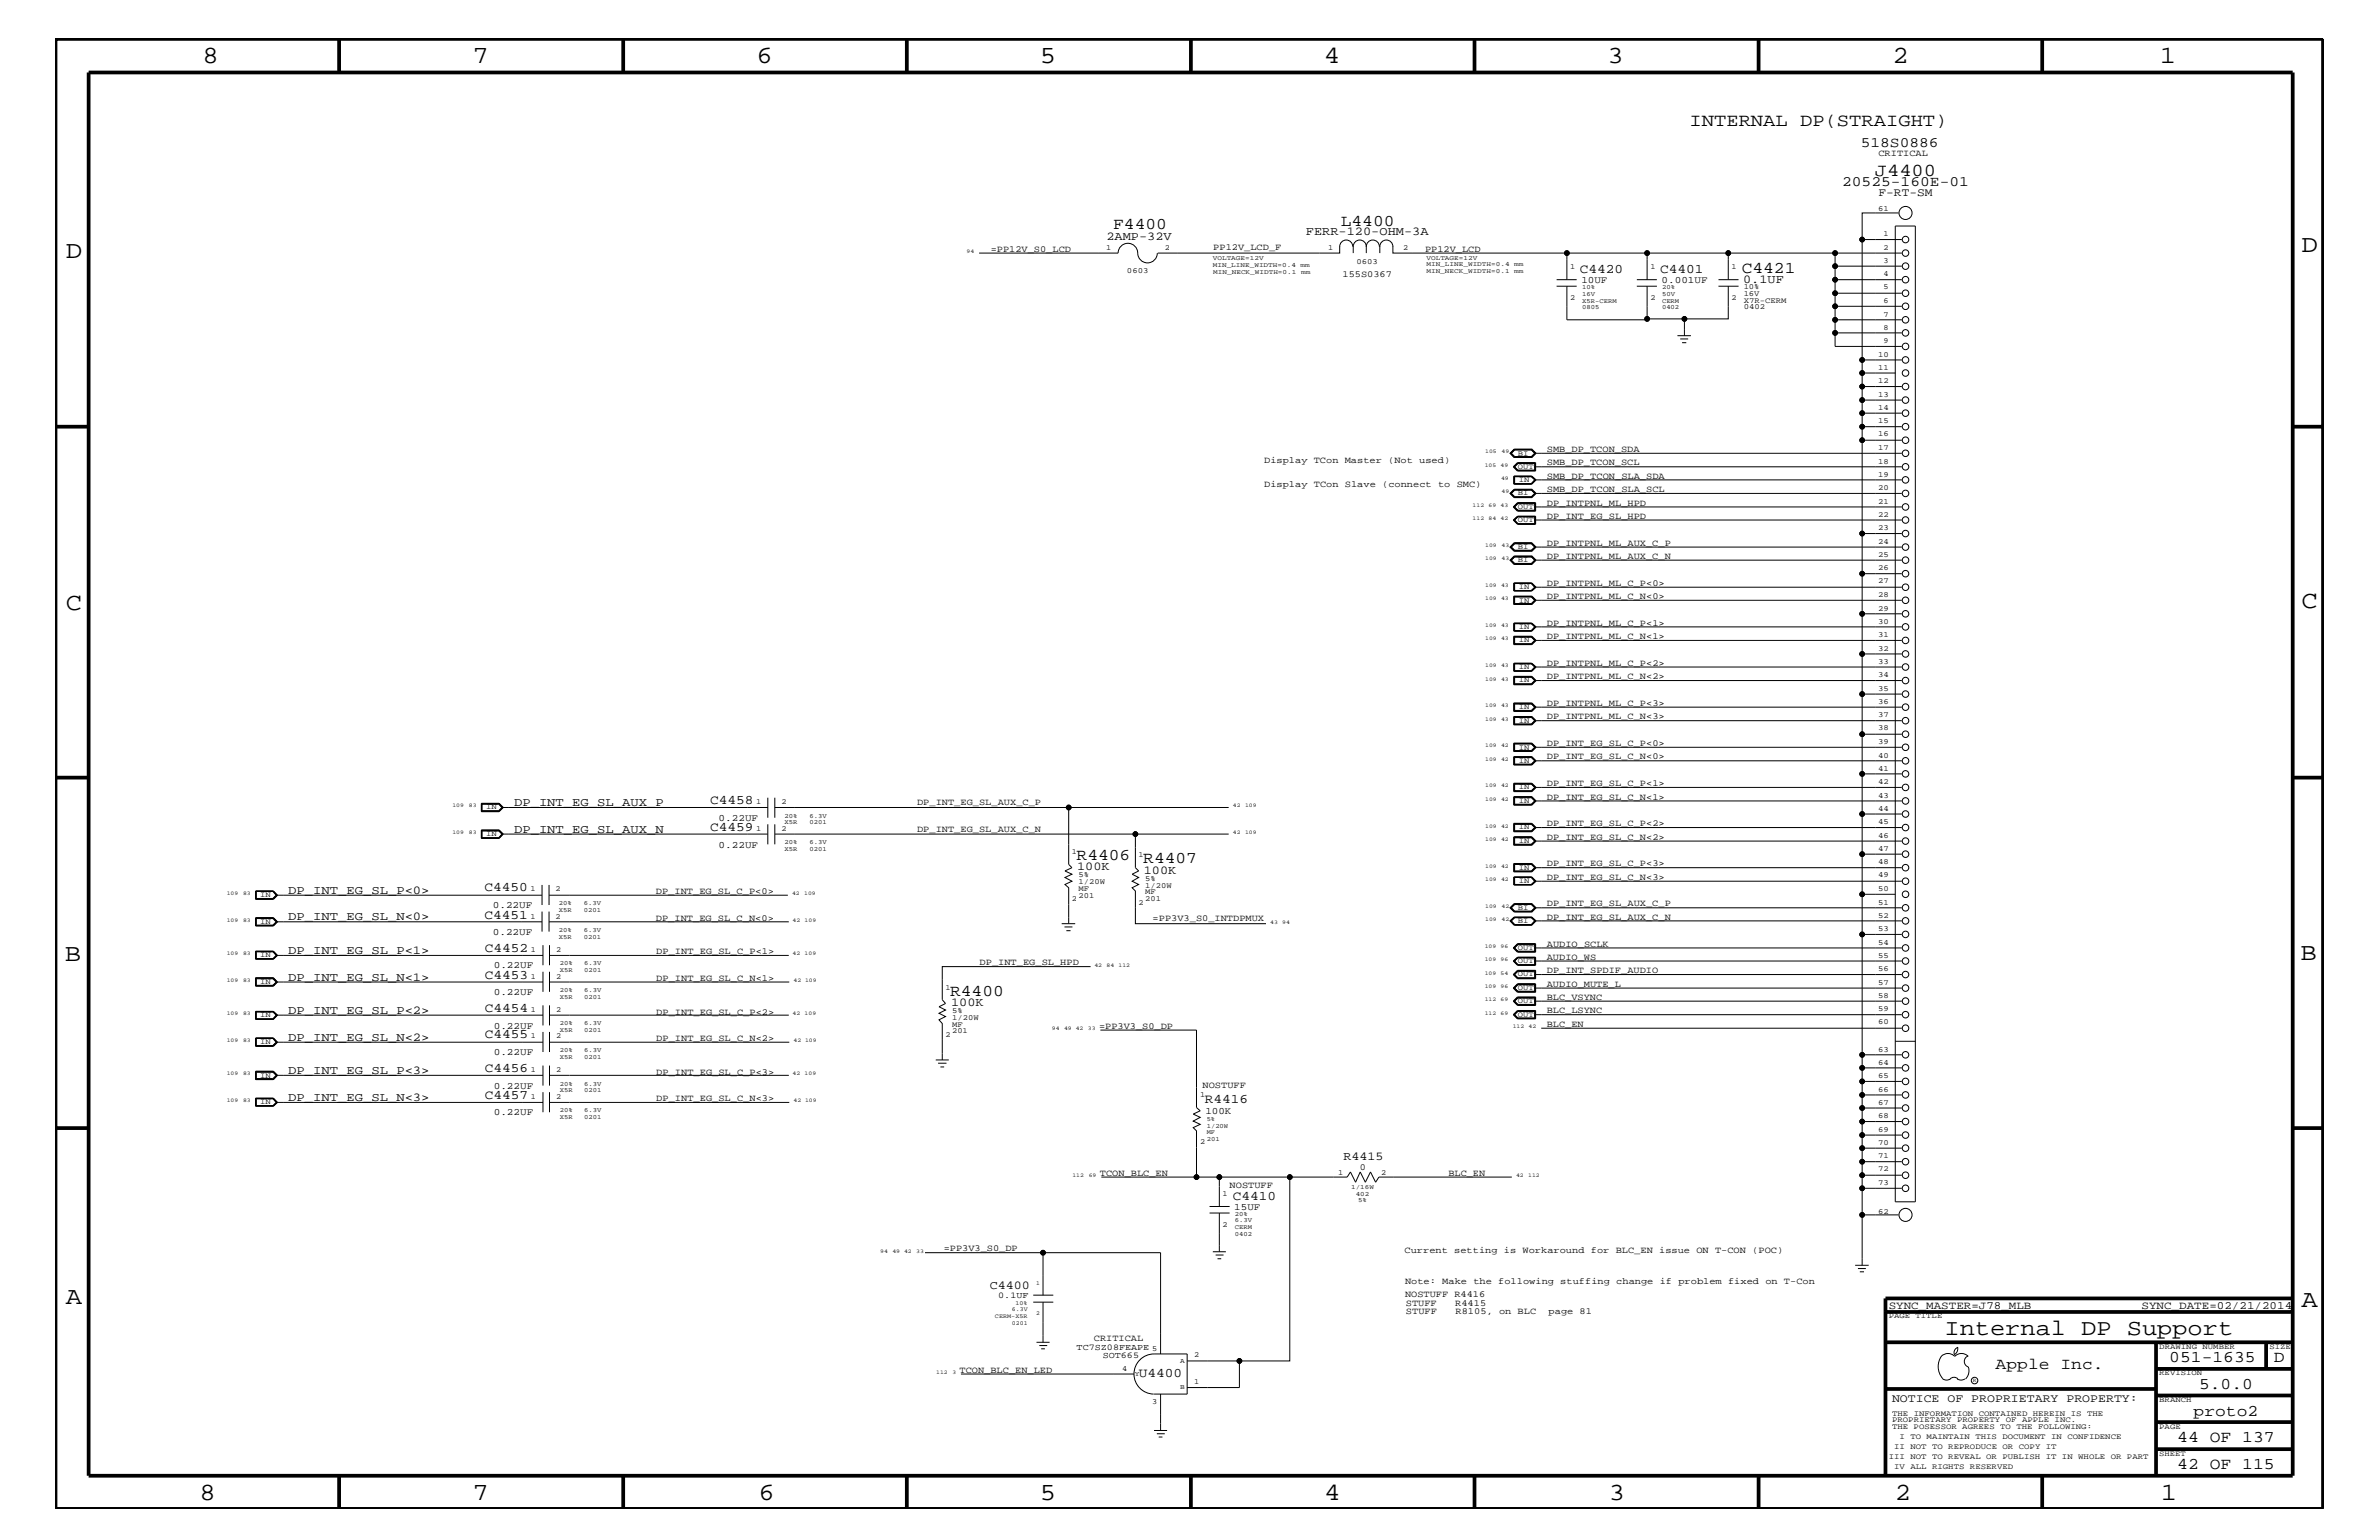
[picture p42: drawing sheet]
<svg xmlns="http://www.w3.org/2000/svg" width="432mm" height="279mm" viewBox="0 0 432 279" stroke-linecap="round" stroke-linejoin="round" font-family="sans-serif">
<defs><g id="words">
<g font-size="4.5">
<text x="36.7" y="11.5">8</text>
<text x="85.8" y="11.5">7</text>
<text x="137.3" y="11.5">6</text>
<text x="188.7" y="11.5">5</text>
<text x="240.3" y="11.5">4</text>
<text x="291.8" y="11.5">3</text>
<text x="343.5" y="11.5">2</text>
<text x="392" y="11.5">1</text>
<text x="11.9" y="46.8">D</text>
<text x="417.7" y="45.7">D</text>
<text x="11.9" y="110.6">C</text>
<text x="417.7" y="110.3">C</text>
<text x="11.8" y="174.3">B</text>
<text x="417.6" y="174.2">B</text>
<text x="11.9" y="236.7">A</text>
<text x="417.7" y="237.1">A</text>
<text x="36.2" y="272.1">8</text>
<text x="85.8" y="272.1">7</text>
<text x="137.7" y="272.1">6</text>
<text x="188.7" y="272.1">5</text>
<text x="240.4" y="272.1">4</text>
<text x="292" y="272.1">3</text>
<text x="343.9" y="272.1">2</text>
<text x="392.2" y="272.1">1</text>
</g>
<text font-size="4.1" x="352.9" y="242.3">Internal DP Support</text>
<g font-size="3.3">
<text x="306.7" y="22.9">INTERNAL DP(STRAIGHT)</text>
<text x="340.3" y="31.9">J4400</text>
</g>
<g font-size="3">
<text x="202.1" y="41.5">F4400</text>
<text x="243.4" y="40.9">L4400</text>
<text x="316.1" y="49.6">C4421</text>
<text x="195.4" y="156.1">R4406</text>
<text x="207.5" y="156.7">R4407</text>
<text x="172.5" y="180.7">R4400</text>
<text x="362.2" y="248.4">Apple Inc.</text>
<text x="393.7" y="247.1">051-1635</text>
<text x="399.2" y="252">5.0.0</text>
<text x="412.7" y="247.1">D</text>
<text x="398.1" y="256.8">proto2</text>
<text x="395.2" y="261.6">44 OF 137</text>
<text x="395.2" y="266.6">42 OF 115</text>
</g>
<g font-size="2.6">
<text x="337.7" y="26.6">518S0886</text>
<text x="334.3" y="33.7">20525-160E-01</text>
</g>
<g font-size="2.4">
<text x="286.8" y="49.6">C4420</text>
<text x="301.3" y="49.6">C4401</text>
<text x="128.9" y="145.9">C4458</text>
<text x="128.9" y="150.7">C4459</text>
<text x="87.9" y="161.7">C4450</text>
<text x="87.9" y="166.7">C4451</text>
<text x="88" y="172.7">C4452</text>
<text x="88" y="177.6">C4453</text>
<text x="88" y="183.6">C4454</text>
<text x="88" y="188.4">C4455</text>
<text x="88" y="194.5">C4456</text>
<text x="88" y="199.3">C4457</text>
<text x="218.7" y="200.2">R4416</text>
<text x="223.8" y="217.7">C4410</text>
<text x="206.7" y="249.9">U4400</text>
</g>
<g font-size="2.2">
<text x="200.8" y="43.5">2AMP-32V</text>
<text x="237" y="42.6">FERR-120-OHM-3A</text>
<text x="316.4" y="51.3">0.1UF</text>
<text x="93.3" y="146.2">DP_INT_EG_SL_AUX_P</text>
<text x="93.3" y="151.1">DP_INT_EG_SL_AUX_N</text>
<text x="195.5" y="157.9">100K</text>
<text x="207.6" y="158.5">100K</text>
<text x="52.3" y="162.2">DP_INT_EG_SL_P&lt;0&gt;</text>
<text x="52.3" y="167">DP_INT_EG_SL_N&lt;0&gt;</text>
<text x="52.3" y="173.1">DP_INT_EG_SL_P&lt;1&gt;</text>
<text x="52.3" y="177.9">DP_INT_EG_SL_N&lt;1&gt;</text>
<text x="52.3" y="184">DP_INT_EG_SL_P&lt;2&gt;</text>
<text x="172.6" y="182.5">100K</text>
<text x="52.3" y="188.8">DP_INT_EG_SL_N&lt;2&gt;</text>
<text x="52.3" y="194.8">DP_INT_EG_SL_P&lt;3&gt;</text>
<text x="52.3" y="199.8">DP_INT_EG_SL_N&lt;3&gt;</text>
<text x="243.8" y="210.5">R4415</text>
<text x="179.7" y="233.8">C4400</text>
</g>
<g font-size="2.1">
<text x="341" y="35.6">F-RT-SM</text>
<text x="343.4" y="254.4">NOTICE OF PROPRIETARY PROPERTY:</text>
</g>
<g font-size="2">
<text x="342.8" y="237.4">SYNC_MASTER=J78_MLB</text>
<text x="388.7" y="237.4">SYNC_DATE=02/21/2014</text>
</g>
<g font-size="1.8">
<text x="287" y="51.3">10UF</text>
<text x="301.6" y="51.3">0.001UF</text>
<text x="130.4" y="149">0.22UF</text>
<text x="130.4" y="153.8">0.22UF</text>
<text x="89.5" y="164.8">0.22UF</text>
<text x="89.5" y="169.7">0.22UF</text>
<text x="89.6" y="175.7">0.22UF</text>
<text x="89.6" y="180.5">0.22UF</text>
<text x="89.6" y="191.5">0.22UF</text>
<text x="89.6" y="186.6">0.22UF</text>
<text x="89.6" y="197.6">0.22UF</text>
<text x="89.6" y="202.4">0.22UF</text>
<text x="218.8" y="202">100K</text>
<text x="224" y="219.5">15UF</text>
</g>
<g font-size="1.7">
<text x="341" y="28.3">CRITICAL</text>
<text x="179.8" y="45.7">=PP12V_S0_LCD</text>
<text x="220.2" y="45.4">PP12V_LCD_F</text>
<text x="258.7" y="45.7">PP12V_LCD</text>
<text x="243.7" y="50.2">155S0367</text>
<text x="229.4" y="83.9">Display TCon Master (Not used)</text>
<text x="280.8" y="82">SMB_DP_TCON_SDA</text>
<text x="229.4" y="88.4">Display TCon Slave (connect to SMC)</text>
<text x="280.8" y="84.4">SMB_DP_TCON_SCL</text>
<text x="280.8" y="86.9">SMB_DP_TCON_SLA_SDA</text>
<text x="280.8" y="89.3">SMB_DP_TCON_SLA_SCL</text>
<text x="280.8" y="94.2">DP_INT_EG_SL_HPD</text>
<text x="280.8" y="91.7">DP_INTPNL_ML_HPD</text>
<text x="280.8" y="99">DP_INTPNL_ML_AUX_C_P</text>
<text x="280.8" y="101.4">DP_INTPNL_ML_AUX_C_N</text>
<text x="280.8" y="106.3">DP_INTPNL_ML_C_P&lt;0&gt;</text>
<text x="280.8" y="113.6">DP_INTPNL_ML_C_P&lt;1&gt;</text>
<text x="280.8" y="108.7">DP_INTPNL_ML_C_N&lt;0&gt;</text>
<text x="280.8" y="115.9">DP_INTPNL_ML_C_N&lt;1&gt;</text>
<text x="280.8" y="123.2">DP_INTPNL_ML_C_N&lt;2&gt;</text>
<text x="280.8" y="120.8">DP_INTPNL_ML_C_P&lt;2&gt;</text>
<text x="280.8" y="130.5">DP_INTPNL_ML_C_N&lt;3&gt;</text>
<text x="280.8" y="128">DP_INTPNL_ML_C_P&lt;3&gt;</text>
<text x="280.8" y="137.8">DP_INT_EG_SL_C_N&lt;0&gt;</text>
<text x="280.8" y="135.3">DP_INT_EG_SL_C_P&lt;0&gt;</text>
<text x="280.8" y="142.6">DP_INT_EG_SL_C_P&lt;1&gt;</text>
<text x="166.5" y="146">DP_INT_EG_SL_AUX_C_P</text>
<text x="280.8" y="149.9">DP_INT_EG_SL_C_P&lt;2&gt;</text>
<text x="280.8" y="145.1">DP_INT_EG_SL_C_N&lt;1&gt;</text>
<text x="166.5" y="150.9">DP_INT_EG_SL_AUX_C_N</text>
<text x="280.8" y="152.3">DP_INT_EG_SL_C_N&lt;2&gt;</text>
<text x="280.8" y="157.2">DP_INT_EG_SL_C_P&lt;3&gt;</text>
<text x="280.8" y="159.6">DP_INT_EG_SL_C_N&lt;3&gt;</text>
<text x="119" y="162.2">DP_INT_EG_SL_C_P&lt;0&gt;</text>
<text x="119" y="167.1">DP_INT_EG_SL_C_N&lt;0&gt;</text>
<text x="209.2" y="167.1">=PP3V3_S0_INTDPMUX</text>
<text x="280.8" y="166.9">DP_INT_EG_SL_AUX_C_N</text>
<text x="280.8" y="164.5">DP_INT_EG_SL_AUX_C_P</text>
<text x="119.1" y="173.2">DP_INT_EG_SL_C_P&lt;1&gt;</text>
<text x="280.8" y="171.7">AUDIO_SCLK</text>
<text x="119.1" y="178">DP_INT_EG_SL_C_N&lt;1&gt;</text>
<text x="177.8" y="175">DP_INT_EG_SL_HPD</text>
<text x="280.8" y="179">AUDIO_MUTE_L</text>
<text x="280.8" y="174.2">AUDIO_WS</text>
<text x="280.8" y="176.6">DP_INT_SPDIF_AUDIO</text>
<text x="119.1" y="184.1">DP_INT_EG_SL_C_P&lt;2&gt;</text>
<text x="280.8" y="183.8">BLC_LSYNC</text>
<text x="280.8" y="181.4">BLC_VSYNC</text>
<text x="119.1" y="188.9">DP_INT_EG_SL_C_N&lt;2&gt;</text>
<text x="199.5" y="186.6">=PP3V3_S0_DP</text>
<text x="280.8" y="186.3">BLC_EN</text>
<text x="119.1" y="195">DP_INT_EG_SL_C_P&lt;3&gt;</text>
<text x="218.3" y="197.4">NOSTUFF</text>
<text x="119.1" y="199.8">DP_INT_EG_SL_C_N&lt;3&gt;</text>
<text x="199.6" y="213.3">TCON_BLC_EN</text>
<text x="223.2" y="215.6">NOSTUFF</text>
<text x="246.8" y="212.2">0</text>
<text x="262.9" y="213.4">BLC_EN</text>
<text x="171.3" y="227">=PP3V3_S0_DP</text>
<text x="254.9" y="227.3">Current setting is Workaround for BLC_EN issue ON T-CON (POC)</text>
<text x="255" y="233">Note: Make the following stuffing change if problem fixed on T-Con</text>
<text x="255" y="235.2">NOSTUFF R4416</text>
<text x="255.2" y="238.4">STUFF</text>
<text x="255.2" y="236.9">STUFF</text>
<text x="264.1" y="236.9">R4415</text>
<text x="264.2" y="238.4">R8105, on BLC</text>
<text x="281.1" y="238.4">page 81</text>
<text x="198.5" y="243.3">CRITICAL</text>
<text x="174.2" y="249">TCON_BLC_EN_LED</text>
</g>
<g font-size="1.6">
<text x="181.2" y="235.6">0.1UF</text>
<text x="195.4" y="245">TC7SZ08FEAPE 5</text>
<text x="200.2" y="246.4">SOT665</text>
</g>
<g font-size="1.4">
<text x="340.9" y="38.2">61</text>
<text x="200.7" y="45.3">1</text>
<text x="211.4" y="45.3">2</text>
<text x="241" y="45.3">1</text>
<text x="246.2" y="47.9">0603</text>
<text x="254.7" y="45.3">2</text>
<text x="341.9" y="47.7">3</text>
<text x="341.9" y="45.3">2</text>
<text x="341.9" y="42.9">1</text>
<text x="204.6" y="49.6">0603</text>
<text x="285" y="48.9">1</text>
<text x="299.6" y="48.9">1</text>
<text x="314.3" y="48.9">1</text>
<text x="316.5" y="52.5">10%</text>
<text x="316.5" y="53.6">16V</text>
<text x="341.9" y="50.2">4</text>
<text x="341.9" y="52.5">5</text>
<text x="285" y="54.4">2</text>
<text x="299.6" y="54.4">2</text>
<text x="314.3" y="54.4">2</text>
<text x="316.5" y="54.9">X7R-CERM</text>
<text x="316.5" y="56.1">0402</text>
<text x="341.9" y="59.8">8</text>
<text x="341.9" y="57.4">7</text>
<text x="341.9" y="55">6</text>
<text x="340.9" y="64.7">10</text>
<text x="341.9" y="62.3">9</text>
<text x="340.9" y="72">13</text>
<text x="340.9" y="69.5">12</text>
<text x="340.9" y="67.1">11</text>
<text x="340.9" y="74.4">14</text>
<text x="340.9" y="76.8">15</text>
<text x="275.5" y="82.7">BI</text>
<text x="340.9" y="81.6">17</text>
<text x="340.9" y="79.2">16</text>
<text x="275.5" y="85">OUT</text>
<text x="275.5" y="89.9">BI</text>
<text x="275.7" y="87.5">IN</text>
<text x="340.9" y="86.5">19</text>
<text x="340.9" y="88.9">20</text>
<text x="340.9" y="84.1">18</text>
<text x="275.5" y="92.3">OUT</text>
<text x="275.5" y="94.8">OUT</text>
<text x="340.9" y="91.4">21</text>
<text x="340.9" y="93.8">22</text>
<text x="275.5" y="99.6">BI</text>
<text x="340.9" y="96.2">23</text>
<text x="340.9" y="98.7">24</text>
<text x="340.9" y="101">25</text>
<text x="275.5" y="102.1">BI</text>
<text x="275.7" y="106.9">IN</text>
<text x="340.9" y="105.9">27</text>
<text x="340.9" y="103.5">26</text>
<text x="275.7" y="109.3">IN</text>
<text x="340.9" y="113.1">30</text>
<text x="340.9" y="110.8">29</text>
<text x="340.9" y="108.3">28</text>
<text x="275.7" y="114.2">IN</text>
<text x="275.7" y="116.5">IN</text>
<text x="340.9" y="118.1">32</text>
<text x="340.9" y="115.6">31</text>
<text x="275.7" y="121.4">IN</text>
<text x="275.7" y="123.8">IN</text>
<text x="340.9" y="125.3">35</text>
<text x="340.9" y="122.9">34</text>
<text x="340.9" y="120.4">33</text>
<text x="275.7" y="128.7">IN</text>
<text x="275.7" y="131.1">IN</text>
<text x="340.9" y="130.2">37</text>
<text x="340.9" y="127.7">36</text>
<text x="275.7" y="136">IN</text>
<text x="340.9" y="137.4">40</text>
<text x="340.9" y="135">39</text>
<text x="340.9" y="132.5">38</text>
<text x="275.7" y="138.4">IN</text>
<text x="275.7" y="143.2">IN</text>
<text x="340.9" y="142.3">42</text>
<text x="340.9" y="139.8">41</text>
<text x="88.2" y="146.8">IN</text>
<text x="137.2" y="145.9">1</text>
<text x="141.8" y="145.9">2</text>
<text x="275.7" y="145.7">IN</text>
<text x="340.9" y="149.5">45</text>
<text x="340.9" y="147.1">44</text>
<text x="340.9" y="144.7">43</text>
<text x="88.2" y="151.8">IN</text>
<text x="137.2" y="150.7">1</text>
<text x="141.8" y="150.7">2</text>
<text x="194.6" y="155">1</text>
<text x="206.7" y="155.6">1</text>
<text x="275.7" y="152.9">IN</text>
<text x="275.7" y="150.5">IN</text>
<text x="340.9" y="154.4">47</text>
<text x="340.9" y="152">46</text>
<text x="96.3" y="161.7">1</text>
<text x="100.8" y="161.7">2</text>
<text x="195.7" y="159.2">5%</text>
<text x="195.7" y="161.7">MF</text>
<text x="195.7" y="160.5">1/20W</text>
<text x="207.9" y="159.9">5%</text>
<text x="207.9" y="161.1">1/20W</text>
<text x="275.7" y="157.8">IN</text>
<text x="275.7" y="160.2">IN</text>
<text x="340.9" y="161.7">50</text>
<text x="340.9" y="159.2">49</text>
<text x="340.9" y="156.8">48</text>
<text x="47.2" y="162.8">IN</text>
<text x="47.2" y="167.6">IN</text>
<text x="96.3" y="166.7">1</text>
<text x="100.8" y="166.7">2</text>
<text x="194.6" y="163.5">2</text>
<text x="195.7" y="162.8">201</text>
<text x="206.7" y="164.1">2</text>
<text x="207.9" y="163.5">201</text>
<text x="207.9" y="162.2">MF</text>
<text x="275.5" y="165">BI</text>
<text x="275.5" y="167.5">BI</text>
<text x="340.9" y="166.5">52</text>
<text x="340.9" y="164.1">51</text>
<text x="47.2" y="173.7">IN</text>
<text x="96.4" y="172.7">1</text>
<text x="100.9" y="172.7">2</text>
<text x="275.5" y="172.3">OUT</text>
<text x="340.9" y="173.8">55</text>
<text x="340.9" y="171.4">54</text>
<text x="340.9" y="168.9">53</text>
<text x="47.2" y="178.5">IN</text>
<text x="96.4" y="177.6">1</text>
<text x="100.9" y="177.6">2</text>
<text x="171.6" y="179.6">1</text>
<text x="275.5" y="174.8">OUT</text>
<text x="275.5" y="177.2">OUT</text>
<text x="275.5" y="179.6">OUT</text>
<text x="340.9" y="178.7">57</text>
<text x="340.9" y="176.2">56</text>
<text x="47.2" y="184.6">IN</text>
<text x="96.4" y="183.6">1</text>
<text x="100.9" y="183.6">2</text>
<text x="172.8" y="185">1/20W</text>
<text x="172.8" y="183.8">5%</text>
<text x="275.5" y="184.4">OUT</text>
<text x="275.5" y="182.1">OUT</text>
<text x="340.9" y="185.9">60</text>
<text x="340.9" y="183.5">59</text>
<text x="340.9" y="181">58</text>
<text x="47.2" y="189.4">IN</text>
<text x="96.4" y="188.4">1</text>
<text x="100.9" y="188.4">2</text>
<text x="171.6" y="188.1">2</text>
<text x="172.8" y="187.5">201</text>
<text x="172.8" y="186.3">MF</text>
<text x="340.9" y="190.8">63</text>
<text x="47.2" y="195.5">IN</text>
<text x="96.4" y="194.5">1</text>
<text x="100.9" y="194.5">2</text>
<text x="340.9" y="195.6">65</text>
<text x="340.9" y="193.2">64</text>
<text x="47.2" y="200.3">IN</text>
<text x="96.4" y="199.3">1</text>
<text x="100.9" y="199.3">2</text>
<text x="217.8" y="199.1">1</text>
<text x="340.9" y="202.9">68</text>
<text x="340.9" y="200.4">67</text>
<text x="340.9" y="198.1">66</text>
<text x="217.8" y="207.6">2</text>
<text x="340.9" y="207.7">70</text>
<text x="340.9" y="205.3">69</text>
<text x="242.9" y="213.2">1</text>
<text x="250.7" y="213.2">2</text>
<text x="340.9" y="215">73</text>
<text x="340.9" y="212.5">72</text>
<text x="340.9" y="210.2">71</text>
<text x="221.9" y="217">1</text>
<text x="340.9" y="220.2">62</text>
<text x="221.9" y="222.5">2</text>
<text x="342.8" y="239.2">PAGE TITLE</text>
<text x="391.9" y="244.7">DRAWING NUMBER</text>
<text x="411.9" y="244.7">SIZE</text>
<text x="203.7" y="248.7">4</text>
<text x="216.7" y="251.1">1</text>
<text x="216.7" y="246.2">2</text>
<text x="391.9" y="249.5">REVISION</text>
<text x="209.1" y="254.8">3</text>
<text x="343.4" y="256.8">THE INFORMATION CONTAINED HEREIN IS THE</text>
<text x="391.9" y="254.4">BRANCH</text>
<text x="343.4" y="258">PROPRIETARY PROPERTY OF APPLE INC.</text>
<text x="343.4" y="259.3">THE POSESSOR AGREES TO THE FOLLOWING:</text>
<text x="343.8" y="262.9">II NOT TO REPRODUCE OR COPY IT</text>
<text x="344.8" y="261.1">I TO MAINTAIN THIS DOCUMENT IN CONFIDENCE</text>
<text x="391.9" y="259.3">PAGE</text>
<text x="342.8" y="264.7">III NOT TO REVEAL OR PUBLISH IT IN WHOLE OR PART</text>
<text x="343.8" y="266.6">IV ALL RIGHTS RESERVED</text>
<text x="391.9" y="264.1">SHEET</text>
</g>
<g font-size="1.3">
<text x="206" y="249.7">Y</text>
<text x="214.2" y="252">B</text>
<text x="214.2" y="247.3">A</text>
</g>
<g font-size="1.2">
<text x="220.1" y="47.2">VOLTAGE=12V</text>
<text x="258.9" y="47.1">VOLTAGE=12V</text>
<text x="220.1" y="48.5">MIN_LINE_WIDTH=0.4</text>
<text x="220.2" y="49.7">MIN_NECK_WIDTH=0.1</text>
<text x="236.1" y="48.5">mm</text>
<text x="236.2" y="49.7">mm</text>
<text x="258.9" y="49.6">MIN_NECK_WIDTH=0.1</text>
<text x="258.9" y="48.3">MIN_LINE_WIDTH=0.4</text>
<text x="274.8" y="49.6">mm</text>
<text x="274.8" y="48.3">mm</text>
<text x="287.2" y="52.5">10%</text>
<text x="287.2" y="53.6">16V</text>
<text x="301.7" y="52.5">20%</text>
<text x="301.7" y="53.6">50V</text>
<text x="287.2" y="56.1">0805</text>
<text x="287.2" y="54.9">X5R-CERM</text>
<text x="301.7" y="54.9">CERM</text>
<text x="301.7" y="56.1">0402</text>
<text x="142.4" y="148.4">20%</text>
<text x="142.4" y="149.5">X5R</text>
<text x="146.9" y="149.5">0201</text>
<text x="146.9" y="148.4">6.3V</text>
<text x="142.4" y="154.4">X5R</text>
<text x="142.4" y="153.2">20%</text>
<text x="146.9" y="154.4">0201</text>
<text x="146.9" y="153.2">6.3V</text>
<text x="101.4" y="164.2">20%</text>
<text x="101.4" y="165.4">X5R</text>
<text x="106" y="165.4">0201</text>
<text x="106" y="164.2">6.3V</text>
<text x="101.4" y="169">20%</text>
<text x="101.4" y="170.3">X5R</text>
<text x="106" y="170.3">0201</text>
<text x="106" y="169">6.3V</text>
<text x="101.6" y="175.1">20%</text>
<text x="101.6" y="176.3">X5R</text>
<text x="101.6" y="179.9">20%</text>
<text x="106" y="175.1">6.3V</text>
<text x="106" y="176.3">0201</text>
<text x="106" y="179.9">6.3V</text>
<text x="101.6" y="181.2">X5R</text>
<text x="106" y="181.2">0201</text>
<text x="101.6" y="190.9">20%</text>
<text x="101.6" y="186">20%</text>
<text x="101.6" y="187.2">X5R</text>
<text x="106" y="190.9">6.3V</text>
<text x="106" y="187.2">0201</text>
<text x="106" y="186">6.3V</text>
<text x="101.6" y="197">20%</text>
<text x="101.6" y="192.1">X5R</text>
<text x="106" y="197">6.3V</text>
<text x="106" y="192.1">0201</text>
<text x="101.6" y="201.8">20%</text>
<text x="101.6" y="203">X5R</text>
<text x="101.6" y="198.1">X5R</text>
<text x="106" y="203">0201</text>
<text x="106" y="201.8">6.3V</text>
<text x="106" y="198.1">0201</text>
<text x="219" y="203.4">5%</text>
<text x="219" y="204.6">1/20W</text>
<text x="219" y="205.8">MF</text>
<text x="219" y="207">201</text>
<text x="245.2" y="215.8">1/16W</text>
<text x="224.1" y="220.7">20%</text>
<text x="224.1" y="221.8">6.3V</text>
<text x="246.1" y="216.9">402</text>
<text x="246.5" y="218.1">5%</text>
<text x="224.1" y="223">CERM</text>
<text x="224.1" y="224.2">0402</text>
</g>
<g font-size="1.1">
<text x="188" y="233.2">1</text>
<text x="180.6" y="239.1">CERM-X5R</text>
<text x="183.6" y="237.9">6.3V</text>
<text x="184.3" y="236.8">10%</text>
<text x="188" y="238.6">2</text>
<text x="183.6" y="240.3">0201</text>
</g>
<g font-size="1">
<text x="175.4" y="45.9">94</text>
<text x="269.6" y="82.2">105</text>
<text x="272.5" y="82.2">49</text>
<text x="269.5" y="84.7">105</text>
<text x="272.4" y="84.7">49</text>
<text x="272.5" y="87.1">49</text>
<text x="272.5" y="89.5">49</text>
<text x="267.3" y="92">112</text>
<text x="267.3" y="94.3">112</text>
<text x="270.2" y="92">69</text>
<text x="270.2" y="94.3">84</text>
<text x="272.4" y="92">43</text>
<text x="272.4" y="94.3">42</text>
<text x="269.6" y="99.3">109</text>
<text x="269.6" y="101.6">109</text>
<text x="272.5" y="99.3">43</text>
<text x="272.5" y="101.6">43</text>
<text x="269.6" y="106.5">109</text>
<text x="272.5" y="106.5">43</text>
<text x="269.6" y="108.9">109</text>
<text x="269.6" y="113.7">109</text>
<text x="272.5" y="108.9">43</text>
<text x="272.5" y="113.7">43</text>
<text x="269.6" y="116.2">109</text>
<text x="272.5" y="116.2">43</text>
<text x="269.6" y="121">109</text>
<text x="269.6" y="123.5">109</text>
<text x="272.5" y="121">43</text>
<text x="272.5" y="123.5">43</text>
<text x="269.6" y="128.3">109</text>
<text x="269.6" y="130.8">109</text>
<text x="272.5" y="128.3">43</text>
<text x="272.5" y="130.8">43</text>
<text x="269.6" y="135.6">109</text>
<text x="272.5" y="135.6">42</text>
<text x="269.6" y="138">109</text>
<text x="269.6" y="142.9">109</text>
<text x="272.5" y="138">42</text>
<text x="272.5" y="142.9">42</text>
<text x="82.1" y="146.5">109</text>
<text x="85.1" y="146.5">83</text>
<text x="223.8" y="146.5">42</text>
<text x="226" y="146.5">109</text>
<text x="269.6" y="145.3">109</text>
<text x="272.5" y="145.3">42</text>
<text x="82.1" y="151.3">109</text>
<text x="85.1" y="151.3">83</text>
<text x="223.8" y="151.3">42</text>
<text x="226" y="151.3">109</text>
<text x="269.6" y="152.6">109</text>
<text x="269.6" y="150.1">109</text>
<text x="272.5" y="152.6">42</text>
<text x="272.5" y="150.1">42</text>
<text x="269.6" y="157.4">109</text>
<text x="269.6" y="159.9">109</text>
<text x="272.5" y="157.4">42</text>
<text x="272.5" y="159.9">42</text>
<text x="41.1" y="162.4">109</text>
<text x="41.1" y="167.2">109</text>
<text x="44.1" y="162.4">83</text>
<text x="44.1" y="167.2">83</text>
<text x="143.8" y="162.4">42</text>
<text x="143.8" y="167.2">42</text>
<text x="146" y="162.4">109</text>
<text x="146" y="167.2">109</text>
<text x="230.5" y="167.6">43</text>
<text x="232.7" y="167.6">94</text>
<text x="269.6" y="164.7">109</text>
<text x="269.6" y="167.1">109</text>
<text x="272.5" y="164.7">42</text>
<text x="272.5" y="167.1">42</text>
<text x="41.1" y="173.3">109</text>
<text x="44.1" y="173.3">83</text>
<text x="143.8" y="173.3">42</text>
<text x="146" y="173.3">109</text>
<text x="269.5" y="172">109</text>
<text x="272.4" y="172">96</text>
<text x="41.1" y="178.2">109</text>
<text x="44.1" y="178.2">83</text>
<text x="144" y="178.2">42 109</text>
<text x="198.6" y="175.4">42</text>
<text x="200.8" y="175.4">84</text>
<text x="203" y="175.4">112</text>
<text x="269.5" y="174.4">109</text>
<text x="269.5" y="176.8">109</text>
<text x="269.5" y="179.3">109</text>
<text x="272.4" y="174.4">96</text>
<text x="272.4" y="176.8">54</text>
<text x="272.4" y="179.3">96</text>
<text x="41.1" y="184.2">109</text>
<text x="44.1" y="184.2">83</text>
<text x="143.8" y="184.2">42</text>
<text x="146" y="184.2">109</text>
<text x="269.5" y="184.1">112</text>
<text x="269.5" y="181.6">112</text>
<text x="272.4" y="184.1">69</text>
<text x="272.4" y="181.6">69</text>
<text x="41.1" y="189.1">109</text>
<text x="44.1" y="189.1">83</text>
<text x="144" y="189.1">42 109</text>
<text x="190.9" y="186.9">94</text>
<text x="193.1" y="186.9">49 42</text>
<text x="197.4" y="186.9">33</text>
<text x="274.6" y="186.5">112</text>
<text x="277.5" y="186.5">42</text>
<text x="41.1" y="195.1">109</text>
<text x="44.1" y="195.1">83</text>
<text x="143.8" y="195.1">42</text>
<text x="146" y="195.1">109</text>
<text x="41.1" y="200">109</text>
<text x="44.1" y="200">83</text>
<text x="144" y="200">42 109</text>
<text x="194.6" y="213.6">112</text>
<text x="197.6" y="213.6">69</text>
<text x="275.2" y="213.6">42</text>
<text x="277.4" y="213.6">112</text>
<text x="159.8" y="227.3">94</text>
<text x="162" y="227.3">49 42</text>
<text x="166.3" y="227.3">33</text>
<text x="169.9" y="249.3">112</text>
<text x="172.9" y="249.3">3</text>
<text x="358.1" y="250.7">R</text>
</g>
</g></defs>
<g fill="none" stroke="#000" stroke-width=".18">
<path d="M344.6 38.6h-6.6v4.9h7.2M177.7 45.9h25.2a1.78 1.78 0 0 1 1.8-1.8 1.78 1.78 0 0 1 1.8 1.8 1.78 1.78 0 0 0 1.8 1.8 1.78 1.78 0 0 0 1.8-1.8M243.2 44.6v1.3h-33.1M243.2 44.7a1.19 1.19 0 0 1 1.1-1.2 1.19 1.19 0 0 1 1.2 1.2M245.6 44.7a1.19 1.19 0 0 1 1.2-1.2 1.19 1.19 0 0 1 1.2 1.2 1.19 1.19 0 0 1 1.2-1.2 1.19 1.19 0 0 1 1.2 1.2M245.6 44.6v1.3M248 44.6v1.3M250.4 44.7a1.19 1.19 0 0 1 1.2-1.2 1.19 1.19 0 0 1 1.2 1.2M250.4 44.6v1.3M252.8 44.6v1.3h31.6v4.8M282.5 51.9h3.7M282.5 50.7h3.7"/>
<path d="M284.4 51.9v6.1h14.6v-.1M284.4 45.9h29.3M297.1 51.9h3.6M297.1 50.7h3.6M299 51.9v6h14.7v-6M299 45.9v4.8M305.7 57.9v3M311.9 51.9h3.7M311.9 50.7h3.7M333.1 45.9h-19.4v4.8M338 43.5v21.8M344 41h3.6v177h-3.6z"/>
<path d="M345.2 58h-12.1v2.4M345.2 55.6h-12.1v2.4M345.2 53.2h-12.1v2.4M345.2 50.7h-12.1v2.5M345.2 48.3h-12.1v2.4M345.2 45.9h-12.1v2.4M304.5 60.9h2.4M305 61.5h1.4M305.3 62.2h.8M344 67.7h-6v2.4M345.2 79.9h-7.2v16.9M345.2 77.4h-7.2v2.5"/>
<path d="M345.2 75h-7.2v2.4M345.2 72.6h-7.2v2.4M345.2 70.1h-7.2v2.5M345.2 65.3h-7.2v2.4M345.2 60.4h-12.1v2.5h12.1M274.1 82.2l.7-.7h3.2l.8 .7-.8 .8h-3.2zM274.1 89.5l.7-.7h3.2l.8 .7-.8 .8h-3.2zM274.1 99.3l.7-.8h3.2l.8 .8-.8 .7h-3.2zM274.7 84.7l.7-.8h3.3v1.6h-3.3zM274.7 92l.7-.8h3.3v1.5h-3.3zM274.7 94.3l.7-.6h3.3v1.4h-3.3zM274.7 86.4h3.3l.8 .7-.8 .7h-3.3z"/>
<path d="M274.8 81.6h3.2l.7 .6-.7 .8h-3.2l-.6-.8zM274.8 88.8h3.2l.7 .7-.7 .7h-3.2l-.6-.7zM274.8 98.5h3.2l.7 .8-.7 .6h-3.2l-.6-.6zM274.8 87.7h3.2M274.8 86.4v1.4M274.8 86.5h3.2M274.9 81.6h3.1l.6 .6-.6 .7h-3.1l-.7-.7zM274.9 84.7l.6-.6h3.1v1.2h-3.1zM274.9 88.8h3.1l.6 .7-.6 .7h-3.1l-.7-.7zM274.9 92l.6-.6h3.1v1.2h-3.1zM274.9 98.6h3.1l.6 .7-.6 .6h-3.1l-.7-.6zM274.9 86.5v1.2"/>
<path d="M275.5 93.8l-.6 .5 .6 .7M275.5 84h3.1v1.4h-3.1M275.5 84l-.8 .7 .8 .7M275.5 84l-.7 .7 .7 .7M275.5 91.2l-.8 .8 .8 .7M275.5 93.7l-.8 .6 .8 .8M275.5 93.8l-.7 .5 .7 .7M275.5 95h3.1M275.5 93.8h3.1M278 86.5l.6 .6-.6 .6M278 86.4l.7 .7-.7 .7M278 86.5l.6 .6"/>
<path d="M278.6 82.2l-.6 .6h-3.1l-.6-.6 .6-.6h3.1l.6 .6h66.6M278.6 89.5l-.6 .6h-3.1l-.6-.6 .6-.6h3.1l.6 .6h66.6M278.6 99.3l-.6 .6h-3.1M278.6 92h66.6M278.6 94.3h66.6M278.6 87.1h66.6M278.6 84.7h66.6M278.6 93.8v1.2M278.6 87.1l-.6 .6M278.6 91.2v1.5h-3.1M278.6 93.7v1.4M278.6 91.3h-3.1l-.7 .7 .7 .7"/>
<path d="M345.2 99.3h-66.6l-.6-.6h-3.1l-.6 .6 .6 .6M345.2 96.8h-7.2v7.3M274.1 101.6l.7-.7h3.2l.8 .7-.8 .8h-3.2zM274.2 101.6l.6-.6h3.2l.7 .6-.7 .8h-3.2zM274.2 101.6l.7-.6h3.1l.6 .6-.6 .7h-3.1zM274.7 105.8h3.3l.8 .7-.8 .7h-3.3zM274.7 108.1h3.3l.8 .8-.8 .8h-3.3zM274.7 113.1h3.3l.8 .6-.8 .8h-3.3zM274.7 115.4h3.3l.8 .8-.8 .8h-3.3zM274.8 105.8v1.4M274.8 113.1v1.4M274.8 107.1h3.2"/>
<path d="M274.8 105.9h3.2M274.8 114.4h3.2M274.8 113.1h3.2M274.9 101h3.1l.6 .6h66.6M274.9 101l-.6 .6 .6 .6h3.1l.6-.6M274.9 105.9v1.2M274.9 108.3h3.1l.6 .6-.6 .6h-3.1zM274.9 113.1v1.3M274.9 115.6h3.1l.6 .6-.6 .6h-3.1zM278 108.2h-3.2v1.5M278 115.5h-3.2v1.4h3.2M278 105.9l.6 .6-.6 .6"/>
<path d="M278 105.8l.7 .7-.7 .7M278 105.9l.6 .6M278 108.2l.6 .7-.6 .7h-3.2M278 108.2l.7 .7-.7 .8M278 113.1l.6 .6-.6 .7M278 113.1l.7 .6-.7 .8M278 113.1l.6 .6M278 115.5l.6 .7-.6 .7M278 115.5l.7 .7-.7 .7M278.6 113.7h66.6M278.6 116.2h66.6M278.6 108.9h66.6"/>
<path d="M278.6 106.5h66.6M278.6 106.5l-.6 .6M278.6 113.7l-.6 .7M345.2 118.6h-7.2v7.3M345.2 111.4h-7.2v7.2M345.2 104.1h-7.2v7.3M274.7 120.3h3.3l.8 .7-.8 .8h-3.3zM274.7 122.7h3.3l.8 .8-.8 .7h-3.3zM274.7 127.5h3.3l.8 .8-.8 .8h-3.3zM274.7 130h3.3l.8 .8-.8 .7h-3.3zM274.7 134.8h3.3l.8 .8-.8 .7h-3.3zM274.7 137.3h3.3l.8 .7-.8 .8h-3.3z"/>
<path d="M274.8 120.3v1.5M274.8 129.1v-1.5h3.2l.7 .7-.7 .8M274.8 121.7h3.2M274.8 120.4h3.2M274.8 127.7h3.2M274.9 120.4v1.3M274.9 122.9h3.1l.6 .6-.6 .6h-3.1zM274.9 127.7v1.2h3.1l.6-.6M274.9 130.2h3.1l.6 .6-.6 .5h-3.1zM274.9 135h3.1l.6 .6-.6 .6h-3.1zM274.9 137.4h3.1l.6 .6-.6 .6h-3.1zM278 122.8h-3.2v1.3h3.2"/>
<path d="M278 130.1h-3.2v1.3h3.2M278 134.9h-3.2v1.4M278 137.4h-3.2v1.3h3.2M278 120.4l.6 .6-.6 .7M278 120.3l.7 .7-.7 .8M278 120.4l.6 .6M278 122.8l.6 .7-.6 .6M278 122.8l.7 .7-.7 .6M278 127.7l.6 .6-.6 .7h-3.2M278 127.7l.6 .6M278 130.1l.6 .7-.6 .6M278 130.1l.7 .7-.7 .6"/>
<path d="M278 134.9l.6 .7-.6 .7h-3.2M278 134.9l.7 .7-.7 .7M278 137.4l.6 .6-.6 .7M278 137.4l.7 .6-.7 .7M278.6 138h66.6M278.6 135.6h66.6M278.6 130.8h66.6M278.6 128.3h66.6M278.6 123.5h66.6M278.6 121h66.6M278.6 121l-.6 .7M345.2 133.2h-7.2v7.2"/>
<path d="M345.2 125.9h-7.2v7.3M87.4 145.7h3.2l.8 .8-.8 .8h-3.2zM87.4 150.6h3.2l.8 .7-.8 .8h-3.2zM87.4 147.2h3.2M87.4 145.8h3.2M87.4 150.7h3.2l.7 .6-.7 .8M87.5 145.8v1.4M87.5 150.7h3.1l.6 .6-.6 .7h-3.1zM87.5 145.9h3l.6 .6M90.5 150.7l.6 .6M90.6 145.8l.6 .7-.6 .7M90.6 145.8l.7 .7-.7 .7"/>
<path d="M91.1 151.3h48.3M91.1 146.5h48.3M91.1 146.5l-.6 .6h-3M91.1 151.3l-.6 .7M139.4 144.7v3.7M139.4 149.5v3.7M140.6 144.7v3.7M140.6 149.5v3.7M140.6 151.3h65.5M140.6 146.5h82.4M194 146.5v10.3l.6 .6-1.3 .6 1.3 .6-1.3 .6 1.3 .7-1.3 .6 .7 .6v6.5M223 151.3h-16.9v6.1l.6 .6-1.2 .6 1.2 .6-1.2 .7 1.2 .6-1.2 .6 .6 .6v5.9h23.7"/>
<path d="M274.7 142.1h3.3l.8 .8-.8 .7h-3.3zM274.7 144.6h3.3l.8 .7-.8 .8h-3.3zM274.7 149.4h3.3l.8 .7-.8 .8h-3.3zM274.7 151.8h3.3l.8 .8-.8 .8h-3.3zM274.7 156.7h3.3l.8 .7-.8 .8h-3.3zM274.7 159.1h3.3l.8 .8-.8 .7h-3.3zM274.8 144.6v1.4h3.2M274.8 151.8v1.5h3.2l.7-.7-.7-.8M274.8 159.1v1.5M274.8 144.6h3.2l.6 .7-.6 .7M274.8 153.2h3.2M274.8 151.9h3.2l.6 .7-.6 .6"/>
<path d="M274.8 159.2h3.2M274.9 142.3h3.1l.6 .6-.6 .6h-3.1zM274.9 144.7h3.1l.6 .6-.6 .6h-3.1zM274.9 149.5h3.1l.6 .6-.6 .6h-3.1zM274.9 156.8h3.1l.6 .6-.6 .6h-3.1zM274.9 159.2v1.3M278 142.2h-3.2v1.3h3.2M278 149.5h-3.2v1.3h3.2M278 156.7h-3.2v1.4h3.2M278 144.6l.7 .7-.7 .7M278 142.2l.6 .7-.6 .6M278 142.2l.7 .7-.7 .6"/>
<path d="M278 149.5l.6 .6-.6 .7M278 149.5l.7 .6-.7 .7M278 156.7l.6 .7-.6 .7M278 156.7l.7 .7-.7 .7M278 159.2l.6 .7-.6 .6M278 159.1l.7 .8-.7 .7M278 159.2l.6 .7M278.6 159.9h66.6M278.6 157.4h66.6M278.6 152.6h66.6M278.6 150.1h66.6M278.6 145.3h66.6"/>
<path d="M278.6 142.9h66.6M278.6 152.6l-.6-.6h-3.1v1.2M278.6 152.6l-.6 .6M278.6 159.9l-.6 .6M345.2 155h-7.2v7.2M345.2 147.7h-7.2v7.3M345.2 140.4h-7.2v7.3M46.4 177.4h3.2l.8 .8-.8 .7h-3.2zM46.4 161.7h3.2l.8 .7-.8 .8h-3.2zM46.4 166.5h3.2l.8 .7-.8 .8h-3.2zM46.4 167.9h3.2M46.4 166.6h3.2"/>
<path d="M46.4 178.8h3.2M46.5 172.7h3.1l.6 .6-.6 .6h-3.1zM46.5 177.6h3l.6 .6M46.5 178.8v-1.3h3.1l.6 .7-.6 .6M46.5 161.7h3.1l.6 .7-.6 .6h-3.1zM46.5 166.6v1.3M46.5 166.7h3l.6 .5M49.5 161.7l.6 .7M49.5 172.7l.6 .6M49.6 172.6h-3.2v1.4h3.2M49.6 161.7l.7 .7-.7 .7h-3.2M49.6 166.6l.6 .6-.6 .7"/>
<path d="M49.6 166.6l.7 .6-.7 .7M49.6 172.6l.8 .7-.8 .7M49.6 172.6l.7 .7-.7 .7M49.6 177.4l.7 .8-.7 .6M50.1 162.4l-.6 .6M50.1 162.4h48.3M50.1 167.2l-.6 .6h-3M50.1 167.2h48.3M50.1 173.3l-.6 .6M50.1 173.3h48.5M50.1 178.2l-.6 .6h-3M50.1 178.2h48.5"/>
<path d="M98.4 160.6v3.6M98.4 165.4v3.6M98.6 171.5v3.6M98.6 176.3v3.6M99.7 162.4h43.3M99.7 167.2h43.5M99.7 160.6v3.6M99.7 165.4v3.6M99.7 173.3h43.5M99.7 178.2h43.6M99.7 171.5v3.6M99.7 176.3v3.6"/>
<path d="M192.7 167.6h2.5M193.2 168.2h1.4M193.5 168.9h.8M198 175.4h-27v6l.6 .7-1.2 .6 1.2 .5-1.2 .6 1.2 .6-1.2 .6 .6 .7v6.6M274.1 164.7l.7-.8h3.2l.8 .8-.8 .8h-3.2zM274.7 172l.7-.8h3.3v1.5h-3.3zM274.7 174.4l.7-.7h3.3v1.4h-3.3zM274.7 176.8l.7-.7h3.3v1.5h-3.3zM274.7 179.3l.7-.8h3.3v1.5h-3.3zM274.8 164h3.2l.7 .7-.7 .7h-3.2l-.6-.7zM274.8 166.4h3.2l.7 .7-.7 .7h-3.2M274.8 166.4h3.2l.8 .7-.8 .7h-3.2"/>
<path d="M274.8 166.4l-.7 .7 .7 .7M274.8 166.4l-.6 .7 .6 .7M274.8 160.5h3.2M274.9 172l.6-.6h3.1v1.2h-3.1zM274.9 176.8l.6-.6h3.1v1.2h-3.1zM274.9 164h3.1l.6 .7-.6 .7h-3.1l-.7-.7zM274.9 166.5h3.1l.6 .6h66.6M274.9 166.5h3.1l.6 .6-.6 .7h-3.1M274.9 166.5l-.7 .6 .7 .7M274.9 166.5l-.6 .6 .6 .7M275.5 173.8l-.6 .6 .6 .6M275.5 179.9l-.6-.6 .6-.6h3.1v1.2"/>
<path d="M275.5 176.1h3.1v1.4h-3.1M275.5 178.5l-.8 .8 .8 .6h3.1v-1.4M275.5 171.2l-.8 .8 .8 .7M275.5 173.7l-.8 .7 .8 .7M275.5 173.8l-.7 .6 .7 .6M275.5 175h3.1M275.5 173.8h3.1M275.5 176.1l-.8 .7 .8 .7M275.5 176.1l-.7 .7 .7 .7M275.5 179.9h3.1M278.6 164.7l-.6 .6h-3.1l-.6-.6 .6-.6h3.1l.6 .6h66.6M278.6 167.1l-.6 .7h-3.1"/>
<path d="M278.6 179.3h66.6M278.6 176.8h66.6M278.6 174.4h66.6M278.6 172h66.6M278.6 173.8v1.2M278.6 171.2v1.5h-3.1M278.6 173.7v1.4M278.6 171.3h-3.1l-.7 .7 .7 .7M278.6 178.6h-3.1l-.7 .7 .7 .6M344 162.2h-6v7.3M345.2 169.5h-7.2v21.9M46.4 188.3h3.2l.8 .8-.8 .8h-3.2z"/>
<path d="M46.4 194.3h3.2l.8 .8-.8 .8h-3.2zM46.4 194.4h3.2l.7 .7-.7 .8M46.5 183.6h3.1l.6 .6-.6 .7h-3.1zM46.5 188.4h3.1l.6 .7-.6 .6h-3.1zM46.5 194.5h3.1l.6 .6-.6 .7h-3.1zM46.5 199.3h3.1l.6 .7-.6 .6h-3.1zM49.5 183.6l.6 .6M49.5 188.4l.6 .7M49.5 194.5l.6 .6M49.5 199.3l.6 .7M49.6 183.5h-3.2v1.4h3.2M49.6 199.2h-3.2v1.5h3.2"/>
<path d="M49.6 183.5l.8 .7-.8 .7M49.6 183.5l.7 .7-.7 .7M49.6 188.3l.7 .8-.7 .7h-3.2M49.6 199.2l.8 .8-.8 .7M49.6 199.2l.7 .8-.7 .7M50.1 184.2l-.6 .7M50.1 184.2h48.5M50.1 189.1l-.6 .6M50.1 189.1h48.5M50.1 195.1l-.6 .6h-3M50.1 195.1h48.5M98.6 182.4v3.6"/>
<path d="M98.6 187.2v3.7M98.6 193.3v3.7M98.6 198.1v3.7M99.7 184.2h43.5M99.7 189.1h43.6M99.7 195.1h43.5M99.7 182.4v3.6M99.7 187.2v3.7M99.7 193.3v3.7M99.7 198.1v3.7M169.8 192.3h2.4M170.3 192.9h1.5"/>
<path d="M170.7 193.6h.7M199.7 186.9h17.5v14l.6 .6-1.2 .6 1.2 .6-1.2 .7 1.2 .6-1.2 .6 .6 .6v8.4h-17.3M274.7 184.1l.7-.8h3.3v1.6h-3.3zM274.7 181.6l.7-.7h3.3v1.5h-3.3zM274.9 184.1l.6-.6h3.1v1.2h-3.1zM275.5 181l-.6 .6 .6 .6h3.1v-1.2M275.5 183.4h3.1v1.4h-3.1M275.5 182.4l-.8-.8 .8-.6h3.1v1.4M275.5 183.4l-.8 .7 .8 .7M275.5 183.4l-.7 .7 .7 .7M275.5 181l-.7 .6 .7 .7h3.1M275.5 181h3.1"/>
<path d="M278.6 184.1h66.6M278.6 181.6h66.6M279.7 186.5h65.5M344 188.9h3.6M345.2 198.7h-7.2v2.3M345.2 196.2h-7.2v2.5M345.2 193.7h-7.2v2.5M345.2 191.4h-7.2v2.3M50.1 200l-.6 .6M50.1 200h48.5M99.7 200h43.6M217.2 213.6h4.1"/>
<path d="M219.5 218.9h3.7M234.1 213.6h-12.8v5.3M274.4 213.6h-24.1l-.6 .9-.9-1.9-1 1.9-.9-1.9-.9 1.9-.9-1.9-.6 1h-10.4v33.3h-9.1v4.8h-9.5M345.2 215.6h-7.2v4.8M345.2 213.2h-7.2v2.4M345.2 210.8h-7.2v2.4M345.2 208.3h-7.2v2.5M345.2 205.9h-7.2v2.4M345.2 203.5h-7.2v2.4M345.2 201h-7.2v2.5M167.9 227.3h21.4v7.7M187.5 236.2h3.7"/>
<path d="M187.5 235h3.7M189.3 236.2v7.3M189.3 227.3h21.4v18.3M219.5 220.1h3.7M220.1 227.1h2.4M220.6 227.7h1.5M221 228.4h.7M221.3 220.1v7M336.7 229.6h2.5M337.2 230.2h1.5M337.6 230.7h.7M344.6 220.4h-6.6v9.2"/>
<path d="M174.4 249.3h31.4M188.1 243.5h2.4M188.6 244.1h1.5M189 244.7h.7M209.4 252.9a3.6 3.6 0 0 1-3.6-3.6 3.6 3.6 0 0 1 3.7-3.7h6v7.3h-6M209.5 259.5h2.3M210.7 252.9v6.6M215.5 246.9h9.5M352.3 246.1a1.72 1.72 0 0 1 2.5 0 1.69 1.69 0 0 1 2.4 0M352.4 246a3.2 3.2 0 0 0 .4 4.3l.8 .1 .4-.2M354 250.2l.7-.3 .7 .3M355.2 250.2l.7 .2 .7-.2"/>
<path d="M355.3 244.4v.3a1.18 1.18 0 0 1-.6 1.1M355.4 244.4a.99 .99 0 0 0-.6 1.4M357.2 246a1.04 1.04 0 0 0-.7 1 1.04 1.04 0 0 0 .7 1M357.3 248l.1 .7a2.11 2.11 0 0 1-.6 1.5M210 260.1h1.4M210.3 260.7h.7"/>
<circle cx="345.9" cy="38.6" r="1.19"/>
<circle cx="284.4" cy="45.9" r=".42"/>
<circle cx="299" cy="45.9" r=".42"/>
<circle cx="299" cy="57.9" r=".42"/>
<circle cx="305.7" cy="57.9" r=".42"/>
<circle cx="313.7" cy="45.9" r=".42"/>
<circle cx="333.1" cy="55.6" r=".42"/>
<circle cx="333.1" cy="48.3" r=".42"/>
<circle cx="333.1" cy="58" r=".42"/>
<circle cx="333.1" cy="53.2" r=".42"/>
<circle cx="333.1" cy="45.9" r=".42"/>
<circle cx="333.1" cy="50.7" r=".42"/>
<circle cx="338" cy="43.5" r=".42"/>
<circle cx="345.9" cy="55.6" r=".59"/>
<circle cx="345.9" cy="45.9" r=".59"/>
<circle cx="345.9" cy="48.3" r=".59"/>
<circle cx="345.9" cy="50.7" r=".59"/>
<circle cx="345.9" cy="58" r=".59"/>
<circle cx="345.9" cy="43.5" r=".59"/>
<circle cx="345.9" cy="53.2" r=".59"/>
<circle cx="333.1" cy="60.4" r=".42"/>
<circle cx="338" cy="75" r=".42"/>
<circle cx="338" cy="65.3" r=".42"/>
<circle cx="338" cy="77.4" r=".42"/>
<circle cx="338" cy="67.7" r=".42"/>
<circle cx="338" cy="72.6" r=".42"/>
<circle cx="338" cy="79.9" r=".42"/>
<circle cx="338" cy="70.1" r=".42"/>
<circle cx="345.9" cy="62.9" r=".59"/>
<circle cx="345.9" cy="65.3" r=".59"/>
<circle cx="345.9" cy="72.6" r=".59"/>
<circle cx="345.9" cy="77.4" r=".59"/>
<circle cx="345.9" cy="75" r=".59"/>
<circle cx="345.9" cy="67.7" r=".59"/>
<circle cx="345.9" cy="60.4" r=".59"/>
<circle cx="345.9" cy="70.1" r=".59"/>
<circle cx="345.9" cy="79.9" r=".59"/>
<circle cx="338" cy="96.8" r=".42"/>
<circle cx="345.9" cy="89.5" r=".59"/>
<circle cx="345.9" cy="82.2" r=".59"/>
<circle cx="345.9" cy="92" r=".59"/>
<circle cx="345.9" cy="99.3" r=".59"/>
<circle cx="345.9" cy="84.7" r=".59"/>
<circle cx="345.9" cy="94.3" r=".59"/>
<circle cx="345.9" cy="96.8" r=".59"/>
<circle cx="345.9" cy="87.1" r=".59"/>
<circle cx="338" cy="111.4" r=".42"/>
<circle cx="338" cy="118.6" r=".42"/>
<circle cx="338" cy="104.1" r=".42"/>
<circle cx="345.9" cy="118.6" r=".59"/>
<circle cx="345.9" cy="116.2" r=".59"/>
<circle cx="345.9" cy="108.9" r=".59"/>
<circle cx="345.9" cy="101.6" r=".59"/>
<circle cx="345.9" cy="111.4" r=".59"/>
<circle cx="345.9" cy="104.1" r=".59"/>
<circle cx="345.9" cy="113.7" r=".59"/>
<circle cx="345.9" cy="106.5" r=".59"/>
<circle cx="338" cy="125.9" r=".42"/>
<circle cx="338" cy="133.2" r=".42"/>
<circle cx="345.9" cy="125.9" r=".59"/>
<circle cx="345.9" cy="135.6" r=".59"/>
<circle cx="345.9" cy="138" r=".59"/>
<circle cx="345.9" cy="130.8" r=".59"/>
<circle cx="345.9" cy="121" r=".59"/>
<circle cx="345.9" cy="128.3" r=".59"/>
<circle cx="345.9" cy="123.5" r=".59"/>
<circle cx="345.9" cy="133.2" r=".59"/>
<circle cx="194" cy="146.5" r=".42"/>
<circle cx="206.1" cy="151.3" r=".42"/>
<circle cx="338" cy="155" r=".42"/>
<circle cx="338" cy="147.7" r=".42"/>
<circle cx="338" cy="140.4" r=".42"/>
<circle cx="345.9" cy="140.4" r=".59"/>
<circle cx="345.9" cy="155" r=".59"/>
<circle cx="345.9" cy="145.3" r=".59"/>
<circle cx="345.9" cy="150.1" r=".59"/>
<circle cx="345.9" cy="159.9" r=".59"/>
<circle cx="345.9" cy="152.6" r=".59"/>
<circle cx="345.9" cy="142.9" r=".59"/>
<circle cx="345.9" cy="147.7" r=".59"/>
<circle cx="345.9" cy="157.4" r=".59"/>
<circle cx="338" cy="162.2" r=".42"/>
<circle cx="338" cy="169.5" r=".42"/>
<circle cx="345.9" cy="167.1" r=".59"/>
<circle cx="345.9" cy="176.8" r=".59"/>
<circle cx="345.9" cy="162.2" r=".59"/>
<circle cx="345.9" cy="164.7" r=".59"/>
<circle cx="345.9" cy="172" r=".59"/>
<circle cx="345.9" cy="179.3" r=".59"/>
<circle cx="345.9" cy="169.5" r=".59"/>
<circle cx="345.9" cy="174.4" r=".59"/>
<circle cx="338" cy="196.2" r=".42"/>
<circle cx="338" cy="198.7" r=".42"/>
<circle cx="338" cy="191.4" r=".42"/>
<circle cx="338" cy="193.7" r=".42"/>
<circle cx="345.9" cy="181.6" r=".59"/>
<circle cx="345.9" cy="198.7" r=".59"/>
<circle cx="345.9" cy="193.7" r=".59"/>
<circle cx="345.9" cy="191.4" r=".59"/>
<circle cx="345.9" cy="186.5" r=".59"/>
<circle cx="345.9" cy="196.2" r=".59"/>
<circle cx="345.9" cy="184.1" r=".59"/>
<circle cx="217.2" cy="213.6" r=".42"/>
<circle cx="221.3" cy="213.6" r=".42"/>
<circle cx="234.1" cy="213.6" r=".42"/>
<circle cx="338" cy="210.8" r=".42"/>
<circle cx="338" cy="208.3" r=".42"/>
<circle cx="338" cy="201" r=".42"/>
<circle cx="338" cy="215.6" r=".42"/>
<circle cx="338" cy="205.9" r=".42"/>
<circle cx="338" cy="213.2" r=".42"/>
<circle cx="338" cy="203.5" r=".42"/>
<circle cx="345.9" cy="213.2" r=".59"/>
<circle cx="345.9" cy="203.5" r=".59"/>
<circle cx="345.9" cy="210.8" r=".59"/>
<circle cx="345.9" cy="208.3" r=".59"/>
<circle cx="345.9" cy="215.6" r=".59"/>
<circle cx="345.9" cy="205.9" r=".59"/>
<circle cx="345.9" cy="201" r=".59"/>
<circle cx="189.3" cy="227.3" r=".42"/>
<circle cx="338" cy="220.4" r=".42"/>
<circle cx="345.9" cy="220.4" r="1.19"/>
<circle cx="225" cy="246.9" r=".42"/>
<circle cx="358.4" cy="250.5" r=".59"/>
</g>
<g fill="none" stroke="#000" stroke-width=".68" stroke-linecap="butt">
<path d="M10.1 7.1h411.5v266.7h-411.5zM16.1 13.2h400v254.5h-400zM61.6 7.1v6.1M113.1 7.1v6.1M164.6 7.1v6.1M216.2 7.1v6.1M267.6 7.1v6.1M319.2 7.1v6.1M370.7 7.1v6.1M10.1 77.4h6M416.1 77.4h5.5M10.1 141.1h6"/>
<path d="M416.1 141.1h5.5M10.1 204.7h6M416.1 204.7h5.5M342.2 238h73.9M416.1 235.6h-73.9v32.1M342.2 243.5h73.9M342.2 252h49.1M391.3 248.4h24.8M391.3 243.5v24.2M391.3 258h24.8M391.3 253.2h24.8M411.3 243.5v4.9"/>
<path d="M61.6 267.7v6.1M113.1 267.7v6.1M164.6 267.7v6.1M216.2 268v5.8M267.6 267.7v6.1M319.2 267.7v6.1M370.7 267.7v6.1M391.3 262.9h24.8"/>
</g>
<g fill="#000">
<circle cx="284.4" cy="45.9" r=".42"/>
<circle cx="299" cy="45.9" r=".42"/>
<circle cx="299" cy="57.9" r=".42"/>
<circle cx="305.7" cy="57.9" r=".42"/>
<circle cx="313.7" cy="45.9" r=".42"/>
<circle cx="333.1" cy="55.6" r=".42"/>
<circle cx="333.1" cy="48.3" r=".42"/>
<circle cx="333.1" cy="58" r=".42"/>
<circle cx="333.1" cy="53.2" r=".42"/>
<circle cx="333.1" cy="45.9" r=".42"/>
<circle cx="333.1" cy="50.7" r=".42"/>
<circle cx="338" cy="43.5" r=".42"/>
<circle cx="333.1" cy="60.4" r=".42"/>
<circle cx="338" cy="75" r=".42"/>
<circle cx="338" cy="65.3" r=".42"/>
<circle cx="338" cy="77.4" r=".42"/>
<circle cx="338" cy="67.7" r=".42"/>
<circle cx="338" cy="72.6" r=".42"/>
<circle cx="338" cy="79.9" r=".42"/>
<circle cx="338" cy="70.1" r=".42"/>
<circle cx="338" cy="96.8" r=".42"/>
<circle cx="338" cy="111.4" r=".42"/>
<circle cx="338" cy="118.6" r=".42"/>
<circle cx="338" cy="104.1" r=".42"/>
<circle cx="338" cy="125.9" r=".42"/>
<circle cx="338" cy="133.2" r=".42"/>
<circle cx="194" cy="146.5" r=".42"/>
<circle cx="206.1" cy="151.3" r=".42"/>
<circle cx="338" cy="155" r=".42"/>
<circle cx="338" cy="147.7" r=".42"/>
<circle cx="338" cy="140.4" r=".42"/>
<circle cx="338" cy="162.2" r=".42"/>
<circle cx="338" cy="169.5" r=".42"/>
<circle cx="338" cy="196.2" r=".42"/>
<circle cx="338" cy="198.7" r=".42"/>
<circle cx="338" cy="191.4" r=".42"/>
<circle cx="338" cy="193.7" r=".42"/>
<circle cx="217.2" cy="213.6" r=".42"/>
<circle cx="221.3" cy="213.6" r=".42"/>
<circle cx="234.1" cy="213.6" r=".42"/>
<circle cx="338" cy="210.8" r=".42"/>
<circle cx="338" cy="208.3" r=".42"/>
<circle cx="338" cy="201" r=".42"/>
<circle cx="338" cy="215.6" r=".42"/>
<circle cx="338" cy="205.9" r=".42"/>
<circle cx="338" cy="213.2" r=".42"/>
<circle cx="338" cy="203.5" r=".42"/>
<circle cx="189.3" cy="227.3" r=".42"/>
<circle cx="338" cy="220.4" r=".42"/>
<circle cx="225" cy="246.9" r=".42"/>
</g>
<use href="#words"/>
</svg>
